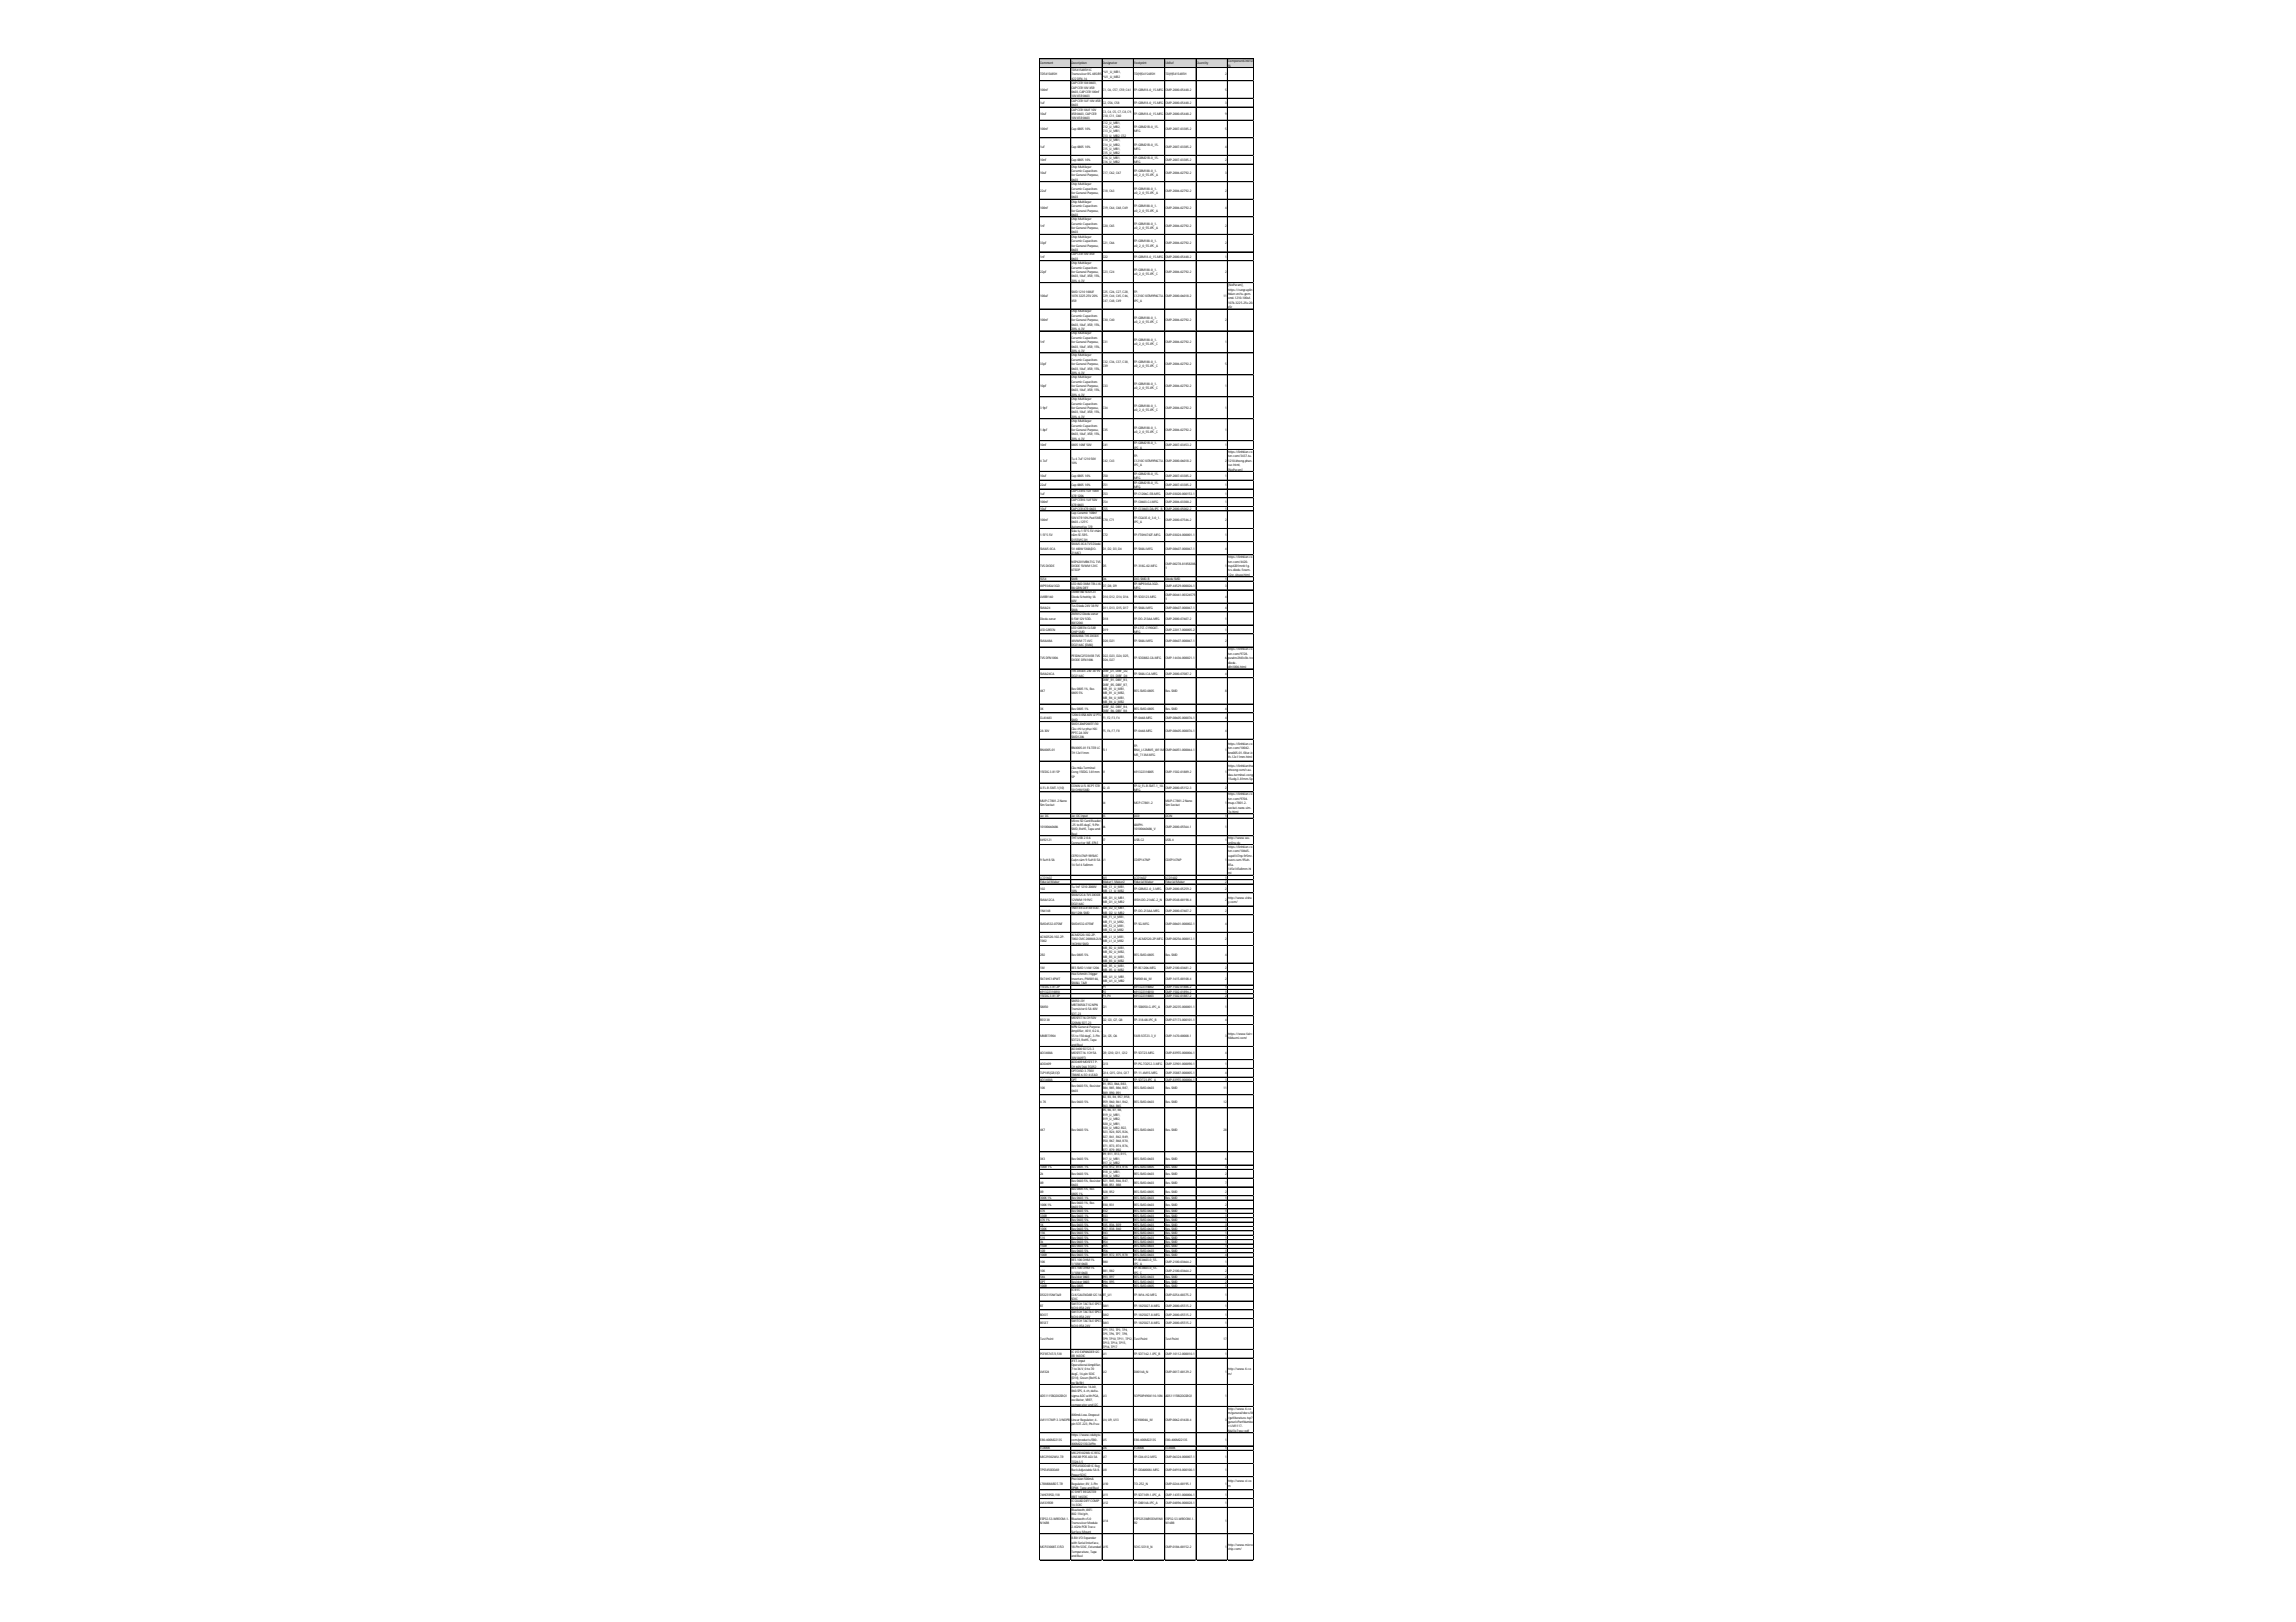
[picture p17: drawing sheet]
<svg xmlns="http://www.w3.org/2000/svg" width="297mm" height="210mm" viewBox="0 0 297 210" stroke-linecap="round" stroke-linejoin="round" font-family="sans-serif">
<defs><g id="words">
<g font-size=".4">
<text x="134.6" y="8.3">Comment</text>
<text x="134.6" y="9.8">TD541S485H</text>
<text x="134.6" y="11.7">100nF</text>
<text x="138.6" y="8.3">Description</text>
<text x="138.6" y="9.2">TD541S485H IC</text>
<text x="138.6" y="9.8">TransceiverRS-485/RS-</text>
<text x="138.6" y="10.3">422 DFN-16</text>
<text x="138.6" y="10.9">CAPCER104 0603,</text>
<text x="138.6" y="11.5">CAPCER10VX5R</text>
<text x="142.7" y="8.3">Designator</text>
<text x="142.7" y="9.5">*U1_U_MB1,</text>
<text x="142.7" y="10">*U1_U_MB2</text>
<text x="142.7" y="11.7">C1, C6, C57, C59, C61</text>
<text x="146.7" y="8.3">Footprint</text>
<text x="146.7" y="9.8">TD(H)541S485H</text>
<text x="146.7" y="11.7">FP-GRM18-0_15-MFG</text>
<text x="150.8" y="8.3">LibRef</text>
<text x="150.8" y="9.8">TD(H)541S485H</text>
<text x="150.8" y="11.7">CMP-2000-05448-2</text>
<text x="154.8" y="8.3">Quantity</text>
<text x="158.5" y="9.8">2</text>
<text x="158.5" y="11.7">5</text>
<text x="158.9" y="8.1">ComponentLink1U</text>
<text x="158.9" y="8.6">RL</text>
<text x="134.6" y="13.5">1uF</text>
<text x="134.6" y="14.9">10uF</text>
<text x="134.6" y="16.9">100nF</text>
<text x="138.6" y="12">0603, CAPCER100nF</text>
<text x="138.6" y="12.6">10VX5R0603</text>
<text x="138.6" y="13.2">CAPCER1UF10VX5R</text>
<text x="138.6" y="13.7">0603</text>
<text x="138.6" y="14.3">CAPCER10UF10V</text>
<text x="138.6" y="14.9">X5R0603, CAPCER</text>
<text x="138.6" y="15.4">10VX5R0603</text>
<text x="138.6" y="16.9">Cap0805 10%</text>
<text x="142.7" y="13.5">C2, C56, C58</text>
<text x="142.7" y="14.6">C3, C4, C5, C7, C8, C9,</text>
<text x="142.7" y="15.2">C10, C11, C60</text>
<text x="142.7" y="16">C12_U_MB1,</text>
<text x="142.7" y="16.6">C12_U_MB2,</text>
<text x="142.7" y="17.1">C13_U_MB1,</text>
<text x="142.7" y="17.7">C13_U_MB2, C52</text>
<text x="146.7" y="13.5">FP-GRM18-0_15-MFG</text>
<text x="146.7" y="14.9">FP-GRM18-0_15-MFG</text>
<text x="146.7" y="16.6">FP-GRM21B-0_15-</text>
<text x="146.7" y="17.1">MFG</text>
<text x="150.8" y="13.5">CMP-2000-05448-2</text>
<text x="150.8" y="14.9">CMP-2000-05448-2</text>
<text x="150.8" y="16.9">CMP-2007-03385-2</text>
<text x="158.5" y="13.5">3</text>
<text x="158.5" y="14.9">9</text>
<text x="158.5" y="16.9">5</text>
<text x="134.6" y="19.1">1uF</text>
<text x="134.6" y="20.8">10nF</text>
<text x="134.6" y="22.5">10uF</text>
<text x="138.6" y="19.1">Cap0805 10%</text>
<text x="138.6" y="20.8">Cap0805 10%</text>
<text x="138.6" y="21.7">ChipMultilayer</text>
<text x="138.6" y="22.3">CeramicCapacitors</text>
<text x="138.6" y="22.8">forGeneral Purpose,</text>
<text x="138.6" y="23.4">0603</text>
<text x="138.6" y="24">ChipMultilayer</text>
<text x="142.7" y="18.3">C14_U_MB1,</text>
<text x="142.7" y="18.9">C14_U_MB2,</text>
<text x="142.7" y="19.4">C15_U_MB1,</text>
<text x="142.7" y="20">C15_U_MB2</text>
<text x="142.7" y="20.6">C16_U_MB1,</text>
<text x="142.7" y="21.1">C16_U_MB2</text>
<text x="142.7" y="22.5">C17, C62, C67</text>
<text x="146.7" y="18.9">FP-GRM21B-0_15-</text>
<text x="146.7" y="19.4">MFG</text>
<text x="146.7" y="20.6">FP-GRM21B-0_15-</text>
<text x="146.7" y="21.1">MFG</text>
<text x="146.7" y="22.3">FP-GRM188-0_1-</text>
<text x="146.7" y="22.8">e0_2_0_55-IPC_A</text>
<text x="150.8" y="19.1">CMP-2007-03385-2</text>
<text x="150.8" y="20.8">CMP-2007-03385-2</text>
<text x="150.8" y="22.5">CMP-2006-02792-2</text>
<text x="158.5" y="19.1">4</text>
<text x="158.5" y="20.8">2</text>
<text x="158.5" y="22.5">3</text>
<text x="134.6" y="24.8">22uF</text>
<text x="134.6" y="27.1">100nF</text>
<text x="134.6" y="29.4">1nF</text>
<text x="138.6" y="24.5">CeramicCapacitors</text>
<text x="138.6" y="25.1">forGeneral Purpose,</text>
<text x="138.6" y="25.7">0603</text>
<text x="138.6" y="26.2">ChipMultilayer</text>
<text x="138.6" y="26.8">CeramicCapacitors</text>
<text x="138.6" y="27.4">forGeneral Purpose,</text>
<text x="138.6" y="27.9">0603</text>
<text x="138.6" y="28.5">ChipMultilayer</text>
<text x="138.6" y="29.1">CeramicCapacitors</text>
<text x="138.6" y="29.6">forGeneral Purpose,</text>
<text x="142.7" y="24.8">C18, C63</text>
<text x="142.7" y="27.1">C19, C64, C68, C69</text>
<text x="142.7" y="29.4">C20, C65</text>
<text x="146.7" y="24.5">FP-GRM188-0_1-</text>
<text x="146.7" y="25.1">e0_2_0_55-IPC_A</text>
<text x="146.7" y="26.8">FP-GRM188-0_1-</text>
<text x="146.7" y="27.4">e0_2_0_55-IPC_A</text>
<text x="146.7" y="29.1">FP-GRM188-0_1-</text>
<text x="146.7" y="29.6">e0_2_0_55-IPC_A</text>
<text x="150.8" y="24.8">CMP-2006-02792-2</text>
<text x="150.8" y="27.1">CMP-2006-02792-2</text>
<text x="150.8" y="29.4">CMP-2006-02792-2</text>
<text x="158.5" y="24.8">2</text>
<text x="158.5" y="27.1">4</text>
<text x="158.5" y="29.4">2</text>
<text x="134.6" y="31.6">33pF</text>
<text x="134.6" y="33.3">1nF</text>
<text x="134.6" y="35.3">22pF</text>
<text x="138.6" y="30.2">0603</text>
<text x="138.6" y="30.8">ChipMultilayer</text>
<text x="138.6" y="31.3">CeramicCapacitors</text>
<text x="138.6" y="31.9">forGeneral Purpose,</text>
<text x="138.6" y="32.5">0603</text>
<text x="138.6" y="33.1">CAPCER10VX5R</text>
<text x="138.6" y="33.6">0603</text>
<text x="138.6" y="34.2">ChipMultilayer</text>
<text x="138.6" y="34.8">CeramicCapacitors</text>
<text x="138.6" y="35.3">forGeneral Purpose,</text>
<text x="138.6" y="35.9">0603, 10uF, X5R, 15%,</text>
<text x="142.7" y="31.6">C21, C66</text>
<text x="142.7" y="33.3">C22</text>
<text x="142.7" y="35.3">C23, C24</text>
<text x="146.7" y="31.3">FP-GRM188-0_1-</text>
<text x="146.7" y="31.9">e0_2_0_55-IPC_A</text>
<text x="146.7" y="33.3">FP-GRM18-0_15-MFG</text>
<text x="146.7" y="35">FP-GRM188-0_1-</text>
<text x="146.7" y="35.6">e0_2_0_55-IPC_C</text>
<text x="150.8" y="31.6">CMP-2006-02792-2</text>
<text x="150.8" y="33.3">CMP-2000-05448-2</text>
<text x="150.8" y="35.3">CMP-2006-02792-2</text>
<text x="158.5" y="31.6">2</text>
<text x="158.5" y="33.3">1</text>
<text x="158.5" y="35.3">2</text>
<text x="134.6" y="38.4">100uF</text>
<text x="134.6" y="41.6">100nF</text>
<text x="138.6" y="36.5">20%, 6.3V</text>
<text x="138.6" y="37.9">SMD 1210 100UF</text>
<text x="138.6" y="38.4">107K3225 25V20%</text>
<text x="138.6" y="39">X5R</text>
<text x="138.6" y="40.4">ChipMultilayer</text>
<text x="138.6" y="41">CeramicCapacitors</text>
<text x="138.6" y="41.6">forGeneral Purpose,</text>
<text x="142.7" y="37.9">C25, C26, C27, C28,</text>
<text x="142.7" y="38.4">C29, C44, C45, C46,</text>
<text x="142.7" y="39">C47, C48, C49</text>
<text x="142.7" y="41.6">C30, C40</text>
<text x="146.7" y="37.9">FP-</text>
<text x="146.7" y="38.4">C1210C107M9PACTU-</text>
<text x="146.7" y="39">IPC_A</text>
<text x="146.7" y="41.3">FP-GRM188-0_1-</text>
<text x="146.7" y="41.9">e0_2_0_55-IPC_C</text>
<text x="150.8" y="38.4">CMP-2000-06018-2</text>
<text x="150.8" y="41.6">CMP-2006-02792-2</text>
<text x="158.3" y="38.4">11</text>
<text x="158.5" y="41.6">2</text>
<text x="158.9" y="37">[NoParam],</text>
<text x="158.9" y="37.6">https://cungcaplin</text>
<text x="158.9" y="38.2">hkien.vn/tu-gom-</text>
<text x="158.9" y="38.7">smd-1210-100uf-</text>
<text x="158.9" y="39.3">107k-3225-25v-20-</text>
<text x="158.9" y="39.9">x5r</text>
<text x="134.6" y="44.4">1nF</text>
<text x="134.6" y="47.3">33pF</text>
<text x="138.6" y="42.1">0603, 10uF, X5R, 15%,</text>
<text x="138.6" y="42.7">20%, 6.3V</text>
<text x="138.6" y="43.3">ChipMultilayer</text>
<text x="138.6" y="43.8">CeramicCapacitors</text>
<text x="138.6" y="44.4">forGeneral Purpose,</text>
<text x="138.6" y="45">0603, 10uF, X5R, 15%,</text>
<text x="138.6" y="45.6">20%, 6.3V</text>
<text x="138.6" y="46.1">ChipMultilayer</text>
<text x="138.6" y="46.7">CeramicCapacitors</text>
<text x="138.6" y="47.3">forGeneral Purpose,</text>
<text x="138.6" y="47.8">0603, 10uF, X5R, 15%,</text>
<text x="142.7" y="44.4">C31</text>
<text x="142.7" y="47">C32, C36, C37, C38,</text>
<text x="142.7" y="47.5">C39</text>
<text x="146.7" y="44.1">FP-GRM188-0_1-</text>
<text x="146.7" y="44.7">e0_2_0_55-IPC_C</text>
<text x="146.7" y="47">FP-GRM188-0_1-</text>
<text x="146.7" y="47.5">e0_2_0_55-IPC_C</text>
<text x="150.8" y="44.4">CMP-2006-02792-2</text>
<text x="150.8" y="47.3">CMP-2006-02792-2</text>
<text x="158.5" y="44.4">1</text>
<text x="158.5" y="47.3">5</text>
<text x="134.6" y="50.1">10pF</text>
<text x="134.6" y="52.9">3.9pF</text>
<text x="138.6" y="48.4">20%, 6.3V</text>
<text x="138.6" y="49">ChipMultilayer</text>
<text x="138.6" y="49.5">CeramicCapacitors</text>
<text x="138.6" y="50.1">forGeneral Purpose,</text>
<text x="138.6" y="50.7">0603, 10uF, X5R, 15%,</text>
<text x="138.6" y="51.2">20%, 6.3V</text>
<text x="138.6" y="51.8">ChipMultilayer</text>
<text x="138.6" y="52.4">CeramicCapacitors</text>
<text x="138.6" y="52.9">forGeneral Purpose,</text>
<text x="138.6" y="53.5">0603, 10uF, X5R, 15%,</text>
<text x="142.7" y="50.1">C33</text>
<text x="142.7" y="52.9">C34</text>
<text x="146.7" y="49.8">FP-GRM188-0_1-</text>
<text x="146.7" y="50.4">e0_2_0_55-IPC_C</text>
<text x="146.7" y="52.7">FP-GRM188-0_1-</text>
<text x="146.7" y="53.2">e0_2_0_55-IPC_C</text>
<text x="150.8" y="50.1">CMP-2006-02792-2</text>
<text x="150.8" y="52.9">CMP-2006-02792-2</text>
<text x="158.5" y="50.1">1</text>
<text x="158.5" y="52.9">1</text>
<text x="134.6" y="55.8">1.8pF</text>
<text x="134.6" y="57.8">10nF</text>
<text x="134.6" y="59.8">4.7uF</text>
<text x="138.6" y="54.1">20%, 6.3V</text>
<text x="138.6" y="54.6">ChipMultilayer</text>
<text x="138.6" y="55.2">CeramicCapacitors</text>
<text x="138.6" y="55.8">forGeneral Purpose,</text>
<text x="138.6" y="56.3">0603, 10uF, X5R, 15%,</text>
<text x="138.6" y="56.9">20%, 6.3V</text>
<text x="138.6" y="57.8">0805 10NF50V</text>
<text x="138.6" y="59.5">Tụ 4.7uF1210 50V</text>
<text x="142.7" y="55.8">C35</text>
<text x="142.7" y="57.8">C41</text>
<text x="142.7" y="59.8">C42, C43</text>
<text x="146.7" y="55.5">FP-GRM188-0_1-</text>
<text x="146.7" y="56.1">e0_2_0_55-IPC_C</text>
<text x="146.7" y="57.5">FP-GRM21B-0_1-</text>
<text x="146.7" y="58">IPC_A</text>
<text x="146.7" y="59.2">FP-</text>
<text x="146.7" y="59.8">C1210C107M9PACTU-</text>
<text x="150.8" y="55.8">CMP-2006-02792-2</text>
<text x="150.8" y="57.8">CMP-2007-03453-2</text>
<text x="150.8" y="59.8">CMP-2000-06018-2</text>
<text x="158.5" y="55.8">1</text>
<text x="158.5" y="57.8">1</text>
<text x="158.5" y="59.8">2</text>
<text x="158.9" y="58.6">https://linhkien.cx</text>
<text x="158.9" y="59.2">tvn.com/3437-tu-</text>
<text x="158.9" y="59.8">1210-khong-phan-</text>
<text x="134.6" y="61.7">10uF</text>
<text x="134.6" y="62.9">22uF</text>
<text x="134.6" y="64">1uF</text>
<text x="134.6" y="65.1">100nF</text>
<text x="138.6" y="60">10%</text>
<text x="138.6" y="61.7">Cap0805 10%</text>
<text x="138.6" y="62.9">Cap0805 10%</text>
<text x="138.6" y="63.7">CAPCER0.1UF100V</text>
<text x="138.6" y="64.3">X7R1206</text>
<text x="138.6" y="64.9">CAPCER0.1UF50V</text>
<text x="138.6" y="65.4">X7R0603</text>
<text x="142.7" y="61.7">C50</text>
<text x="142.7" y="62.9">C51</text>
<text x="142.7" y="64">C53</text>
<text x="142.7" y="65.1">C54</text>
<text x="146.7" y="60.3">IPC_A</text>
<text x="146.7" y="61.5">FP-GRM21B-0_15-</text>
<text x="146.7" y="62">MFG</text>
<text x="146.7" y="62.6">FP-GRM21B-0_15-</text>
<text x="146.7" y="63.2">MFG</text>
<text x="146.7" y="64">FP-C1206C-EB-MFG</text>
<text x="146.7" y="65.1">FP-C0603-CJ-MFG</text>
<text x="150.8" y="61.7">CMP-2007-03385-2</text>
<text x="150.8" y="62.9">CMP-2007-03385-2</text>
<text x="150.8" y="64">CMP-03020-000153-1</text>
<text x="150.8" y="65.1">CMP-2006-03300-2</text>
<text x="158.5" y="61.7">1</text>
<text x="158.5" y="62.9">1</text>
<text x="158.5" y="64">1</text>
<text x="158.5" y="65.1">1</text>
<text x="158.9" y="60.3">cuc.html,</text>
<text x="158.9" y="60.9">[NoParam]</text>
<text x="134.6" y="66">10uF</text>
<text x="134.6" y="67.4">100nF</text>
<text x="134.6" y="69.4">1.5F5.5V</text>
<text x="134.6" y="71.1">SMAJ5.0CA</text>
<text x="138.6" y="66">CAPCERX7R0603</text>
<text x="138.6" y="66.6">CapCeramic100nF</text>
<text x="138.6" y="67.1">50VX7R10% PadSMD</text>
<text x="138.6" y="67.7">0603 +125°C</text>
<text x="138.6" y="68.3">Automotive T/R</text>
<text x="138.6" y="68.8">Siêutụ 1.5F5.5Vchân</text>
<text x="138.6" y="69.4">nằmSE-5R5-</text>
<text x="138.6" y="70">D155VYC3H</text>
<text x="138.6" y="70.5">SMAJ5.0CATVSDiode</text>
<text x="138.6" y="71.1">5V400W SMA(DO-</text>
<text x="138.6" y="71.7">214AC)</text>
<text x="142.7" y="66">C55</text>
<text x="142.7" y="67.4">C70, C71</text>
<text x="142.7" y="69.4">C72</text>
<text x="142.7" y="71.1">D1, D2, D3, D4</text>
<text x="146.7" y="66">FP-CC0603-DA-IPC_B</text>
<text x="146.7" y="67.1">FP-CGA3E-0_3-0_1-</text>
<text x="146.7" y="67.7">IPC_A</text>
<text x="146.7" y="69.4">FP-FT0H474ZF-MFG</text>
<text x="146.7" y="71.1">FP-SMAJ-MFG</text>
<text x="150.8" y="66">CMP-2000-05002-2</text>
<text x="150.8" y="67.4">CMP-2000-07546-2</text>
<text x="150.8" y="69.4">CMP-03024-000001-1</text>
<text x="150.8" y="71.1">CMP-08607-000067-1</text>
<text x="158.5" y="66">1</text>
<text x="158.5" y="67.4">2</text>
<text x="158.5" y="69.4">1</text>
<text x="158.5" y="71.1">4</text>
<text x="134.6" y="73.4">TVSDIODE</text>
<text x="134.6" y="75.1">SS54</text>
<text x="134.6" y="75.9">WP934SA/3GD</text>
<text x="134.6" y="77.4">LMBR160</text>
<text x="138.6" y="72.8">NSP4201MR6T1G TVS</text>
<text x="138.6" y="73.4">DIODE5VWM12VC</text>
<text x="138.6" y="74">6TSOP</text>
<text x="138.6" y="75.1">SMB</text>
<text x="138.6" y="75.7">LED IND 3MMTRI-LVL</text>
<text x="138.6" y="76.2">RAGRN DIFF</text>
<text x="138.6" y="76.8">LMBR160 SOD123</text>
<text x="138.6" y="77.4">Diode Schottky 1A</text>
<text x="138.6" y="77.9">60V</text>
<text x="142.7" y="73.4">D5</text>
<text x="142.7" y="75.1">D6</text>
<text x="142.7" y="75.9">D7, D8, D9</text>
<text x="142.7" y="77.4">D10, D12, D14, D16</text>
<text x="146.7" y="73.4">FP-318G-02-MFG</text>
<text x="146.7" y="75.1">DIO-SMD-B</text>
<text x="146.7" y="75.7">FP-WP934SA-3GD-</text>
<text x="146.7" y="76.2">MFG</text>
<text x="146.7" y="77.4">FP-SOD123-MFG</text>
<text x="150.8" y="73.1">CMP-00278-81858208-</text>
<text x="150.8" y="73.7">1</text>
<text x="150.8" y="75.1">Diode SMD</text>
<text x="150.8" y="75.9">CMP-44529-000026-1</text>
<text x="150.8" y="77.1">CMP-00461-00326579-</text>
<text x="150.8" y="77.6">1</text>
<text x="158.5" y="73.4">1</text>
<text x="158.5" y="75.1">1</text>
<text x="158.5" y="75.9">3</text>
<text x="158.5" y="77.4">4</text>
<text x="158.9" y="72.2">https://linhkien.cx</text>
<text x="158.9" y="72.8">tvn.com/4420-</text>
<text x="158.9" y="73.4">nsp4201mr6t1g-</text>
<text x="158.9" y="74">tvs-diode-5vwm-</text>
<text x="158.9" y="74.5">12vc-6tsop.html</text>
<text x="134.6" y="78.8">SMAJ24</text>
<text x="134.6" y="80.2">Diode zener</text>
<text x="134.6" y="81.6">LED GREEN</text>
<text x="134.6" y="83">SMAJ48A</text>
<text x="138.6" y="78.5">Tvs Diode 24V38.9V</text>
<text x="138.6" y="79.1">SMA</text>
<text x="138.6" y="79.6">ZMM12 Diode zener</text>
<text x="138.6" y="80.2">0.5W 12VSOD-</text>
<text x="138.6" y="80.8">80(1206)</text>
<text x="138.6" y="81.3">LED GREEN CLEAR</text>
<text x="138.6" y="81.9">CHIPSMD</text>
<text x="138.6" y="82.5">SMAJ48ATVSDIODE</text>
<text x="138.6" y="83">48VWM77.4VC</text>
<text x="138.6" y="83.6">DO214AC(SMA)</text>
<text x="142.7" y="78.8">D11, D13, D15, D17</text>
<text x="142.7" y="80.2">D18</text>
<text x="142.7" y="81.6">D19</text>
<text x="142.7" y="83">D20, D21</text>
<text x="146.7" y="78.8">FP-SMAJ-MFG</text>
<text x="146.7" y="80.2">FP-DO-213AA-MFG</text>
<text x="146.7" y="81.3">FP-LTST-C190GKT-</text>
<text x="146.7" y="81.9">MFG</text>
<text x="146.7" y="83">FP-SMAJ-MFG</text>
<text x="150.8" y="78.8">CMP-08607-000067-1</text>
<text x="150.8" y="80.2">CMP-2000-07607-2</text>
<text x="150.8" y="81.6">CMP-22017-000005-2</text>
<text x="150.8" y="83">CMP-08607-000067-1</text>
<text x="158.5" y="78.8">4</text>
<text x="158.5" y="80.2">1</text>
<text x="158.5" y="81.6">1</text>
<text x="158.5" y="83">2</text>
<text x="134.6" y="85.3">TVSDFN1006</text>
<text x="134.6" y="87.3">SMAJ24CA</text>
<text x="134.6" y="89.6">4K7</text>
<text x="138.6" y="85">PESDNC2FD3V3BTVS</text>
<text x="138.6" y="85.6">DIODEDFN1006</text>
<text x="138.6" y="87">TVSDIODE24V38.9V</text>
<text x="138.6" y="87.6">DO214AC</text>
<text x="138.6" y="89.3">Res 0805 1%, Res</text>
<text x="138.6" y="89.9">0805 5%</text>
<text x="142.7" y="85">D22, D23, D24, D25,</text>
<text x="142.7" y="85.6">D26, D27</text>
<text x="142.7" y="87">DIBF_D1, DIBF_D2,</text>
<text x="142.7" y="87.6">DIBF_D3, DIBF_D4</text>
<text x="142.7" y="88.2">DIBF_R1, DIBF_R3,</text>
<text x="142.7" y="88.7">DIBF_R5, DIBF_R7,</text>
<text x="142.7" y="89.3">MB_R1_U_MB1,</text>
<text x="142.7" y="89.9">MB_R1_U_MB2,</text>
<text x="146.7" y="85.3">FP-SOD882-CA-MFG</text>
<text x="146.7" y="87.3">FP-SMAJ-CA-MFG</text>
<text x="146.7" y="89.6">RES-SMD-0805</text>
<text x="150.8" y="85.3">CMP-14436-000021-1</text>
<text x="150.8" y="87.3">CMP-2000-07087-2</text>
<text x="150.8" y="89.6">Res-SMD</text>
<text x="158.5" y="85.3">6</text>
<text x="158.5" y="87.3">4</text>
<text x="158.5" y="89.6">8</text>
<text x="158.9" y="84.2">https://linhkien.cx</text>
<text x="158.9" y="84.7">tvn.com/9728-</text>
<text x="158.9" y="85.3">pesdnc2fd3v3b-tvs-</text>
<text x="158.9" y="85.9">diode-</text>
<text x="158.9" y="86.5">dfn1006.html</text>
<text x="134.6" y="91.8">3K</text>
<text x="134.6" y="93">CLA1683</text>
<text x="134.6" y="94.7">2A30V</text>
<text x="138.6" y="91.8">Res 0805 1%</text>
<text x="138.6" y="92.7">1206 0.05A60VJZPTC</text>
<text x="138.6" y="93.3">SMD</text>
<text x="138.6" y="93.8">SMD1206P200TF/30</text>
<text x="138.6" y="94.4">Cầuchìtự phụchồi</text>
<text x="138.6" y="95">PPTC2A30V</text>
<text x="138.6" y="95.5">SMD1206</text>
<text x="142.7" y="90.4">MB_R4_U_MB1,</text>
<text x="142.7" y="91">MB_R4_U_MB2</text>
<text x="142.7" y="91.6">DIBF_R2, DIBF_R4,</text>
<text x="142.7" y="92.1">DIBF_R6, DIBF_R8</text>
<text x="142.7" y="93">F1, F2, F3, F4</text>
<text x="142.7" y="94.7">F5, F6, F7, F8</text>
<text x="146.7" y="91.8">RES-SMD-0805</text>
<text x="146.7" y="93">FP-0468-MFG</text>
<text x="146.7" y="94.7">FP-0468-MFG</text>
<text x="150.8" y="91.8">Res-SMD</text>
<text x="150.8" y="93">CMP-08605-000076-1</text>
<text x="150.8" y="94.7">CMP-08605-000076-1</text>
<text x="158.5" y="91.8">4</text>
<text x="158.5" y="93">4</text>
<text x="158.5" y="94.7">4</text>
<text x="134.6" y="97.2">BNX005-01</text>
<text x="134.6" y="100.1">15EDG 3.81 5P</text>
<text x="138.6" y="97">BNX005-01 FILTERLC</text>
<text x="138.6" y="97.5">TH12x11mm</text>
<text x="138.6" y="99.5">CầuĐấuTerminal</text>
<text x="138.6" y="100.1">Cong15EDG 3.81mm</text>
<text x="138.6" y="100.7">5P</text>
<text x="138.6" y="101.8">CONN U.FLRCPTSTR</text>
<text x="142.7" y="97.2">FL1</text>
<text x="142.7" y="100.1">J1</text>
<text x="146.7" y="96.7">FP-</text>
<text x="146.7" y="97.2">BNX_L12MM5_W11M</text>
<text x="146.7" y="97.8">M5_T13M-MFG</text>
<text x="146.7" y="100.1">691322310005</text>
<text x="146.7" y="101.8">FP-U_FL-R-SMT-1_10-</text>
<text x="150.8" y="97.2">CMP-06051-000064-1</text>
<text x="150.8" y="100.1">CMP-1502-01889-2</text>
<text x="158.5" y="97.2">1</text>
<text x="158.5" y="100.1">1</text>
<text x="158.9" y="96.4">https://linhkien.cx</text>
<text x="158.9" y="97">tvn.com/10042-</text>
<text x="158.9" y="97.5">bnx005-01-filter-lc-</text>
<text x="158.9" y="98.1">th-12x11mm.html</text>
<text x="158.9" y="99.2">https://linhkientha</text>
<text x="158.9" y="99.8">nhcong.com/cau-</text>
<text x="158.9" y="100.4">dau-terminal-cong-</text>
<text x="158.9" y="100.9">15edg-3-81mm-5p</text>
<text x="134.6" y="102.1">U.FL-R-SMT-1(10)</text>
<text x="134.6" y="103.8">MUP-C7801-2 Nano</text>
<text x="134.6" y="104.3">SimSocket</text>
<text x="134.6" y="105.8">JacDC</text>
<text x="134.6" y="107.2">10100660686</text>
<text x="138.6" y="102.4">50 OHMSMD</text>
<text x="138.6" y="105.8">JacDCinput</text>
<text x="138.6" y="106.3">MicroSD Card Reader,</text>
<text x="138.6" y="106.9">-25 to85 degC, 9-Pin</text>
<text x="138.6" y="107.5">SMD, RoHS, Tape and</text>
<text x="142.7" y="102.1">J2, J3</text>
<text x="142.7" y="104.1">J4</text>
<text x="142.7" y="105.8">J5</text>
<text x="142.7" y="107.2">J6</text>
<text x="146.7" y="102.4">MFG</text>
<text x="146.7" y="104.1">MCP-C7801-2</text>
<text x="146.7" y="105.8">DC0</text>
<text x="146.7" y="106.9">AMPH-</text>
<text x="146.7" y="107.5">10100660686_V</text>
<text x="150.8" y="102.1">CMP-2000-05152-3</text>
<text x="150.8" y="103.8">MUP-C7801-2 Nano</text>
<text x="150.8" y="104.3">SimSocket</text>
<text x="150.8" y="105.8">DCIN</text>
<text x="150.8" y="107.2">CMP-2000-05564-1</text>
<text x="158.5" y="102.1">2</text>
<text x="158.5" y="104.1">1</text>
<text x="158.5" y="105.8">1</text>
<text x="158.5" y="107.2">1</text>
<text x="158.9" y="102.9">https://linhkien.cx</text>
<text x="158.9" y="103.5">tvn.com/9704-</text>
<text x="158.9" y="104.1">mup-c7801-2-</text>
<text x="158.9" y="104.6">socket-nano-sim-</text>
<text x="158.9" y="105.2">7p.html</text>
<text x="134.6" y="108.9">8492121</text>
<text x="134.6" y="111.4">9.5uH8.5A</text>
<text x="134.6" y="113.7">LCD1602</text>
<text x="138.6" y="108">Reel</text>
<text x="138.6" y="108.6">THTUSB2.0 A</text>
<text x="138.6" y="109.2">ConnectorWE-EPLE</text>
<text x="138.6" y="110.9">CEPD147NP-9R5MC</text>
<text x="138.6" y="111.4">Cuộncảm9.5uH8.5A</text>
<text x="138.6" y="112">14.5x14.5x8mm</text>
<text x="142.7" y="108.9">J7</text>
<text x="142.7" y="111.4">L1</text>
<text x="142.7" y="113.7">M1</text>
<text x="146.7" y="108.9">USB-C2</text>
<text x="146.7" y="111.4">CDEP147NP</text>
<text x="146.7" y="113.7">LCD1602'</text>
<text x="150.8" y="108.9">USB-4</text>
<text x="150.8" y="111.4">CDEP147NP</text>
<text x="150.8" y="113.7">LCD1602</text>
<text x="158.5" y="108.9">1</text>
<text x="158.5" y="111.4">1</text>
<text x="158.5" y="113.7">1</text>
<text x="158.9" y="108.6">http://www.we-</text>
<text x="158.9" y="109.2">online.de</text>
<text x="158.9" y="109.7">https://linhkien.cx</text>
<text x="158.9" y="110.3">tvn.com/10665-</text>
<text x="158.9" y="110.9">cepd147np-9r5mc-</text>
<text x="158.9" y="111.4">cuon-cam-95uh-</text>
<text x="158.9" y="112">85a-</text>
<text x="158.9" y="112.6">145x145x8mm.ht</text>
<text x="158.9" y="113.2">ml</text>
<text x="134.6" y="114.3">Fiducial Maker</text>
<text x="134.6" y="115.1">102</text>
<text x="134.6" y="116.6">SMAJ12CA</text>
<text x="134.6" y="118">1N4148</text>
<text x="134.6" y="119.7">SMD4532-075NF</text>
<text x="138.6" y="114.9">Tụ 1nF1210 2000V</text>
<text x="138.6" y="115.4">10%</text>
<text x="138.6" y="116">SMAJ12CATVSDIODE</text>
<text x="138.6" y="116.6">12VWM19.9VC</text>
<text x="138.6" y="117.1">DO214AC</text>
<text x="138.6" y="117.7">1N4148 LL4148 SOD-</text>
<text x="138.6" y="118.3">80/1206 SMD</text>
<text x="138.6" y="119.7">SMD4532-075NF</text>
<text x="142.7" y="114.3">Maker1, Maker2</text>
<text x="142.7" y="114.9">MB_C1_U_MB1,</text>
<text x="142.7" y="115.4">MB_C1_U_MB2</text>
<text x="142.7" y="116.3">MB_D1_U_MB1,</text>
<text x="142.7" y="116.8">MB_D1_U_MB2</text>
<text x="142.7" y="117.7">MB_D2_U_MB1,</text>
<text x="142.7" y="118.3">MB_D2_U_MB2</text>
<text x="142.7" y="118.8">MB_F1_U_MB1,</text>
<text x="142.7" y="119.4">MB_F1_U_MB2,</text>
<text x="142.7" y="120">MB_F2_U_MB1,</text>
<text x="146.7" y="114.3">Fiducial Maker</text>
<text x="146.7" y="115.1">FP-GRM32-0_3-MFG</text>
<text x="146.7" y="116.6">VISH-DO-214AC-2_N</text>
<text x="146.7" y="118">FP-DO-213AA-MFG</text>
<text x="146.7" y="119.7">FP-SG-MFG</text>
<text x="150.8" y="114.3">Fiducial Maker</text>
<text x="150.8" y="115.1">CMP-2000-05259-2</text>
<text x="150.8" y="116.6">CMP-0548-00198-4</text>
<text x="150.8" y="118">CMP-2000-07607-2</text>
<text x="150.8" y="119.7">CMP-08601-000002-1</text>
<text x="158.5" y="114.3">2</text>
<text x="158.5" y="115.1">2</text>
<text x="158.5" y="116.6">2</text>
<text x="158.5" y="118">2</text>
<text x="158.5" y="119.7">4</text>
<text x="158.9" y="116.3">http://www.visha</text>
<text x="158.9" y="116.8">y.com/</text>
<text x="134.6" y="121.4">ACM2520-102-2P-</text>
<text x="134.6" y="122">T002</text>
<text x="134.6" y="123.7">2R2</text>
<text x="134.6" y="125.4">1M</text>
<text x="138.6" y="121.1">ACM2520-102-2P-</text>
<text x="138.6" y="121.7">T002 CMC200MA2LN</text>
<text x="138.6" y="122.2">1KOHMSMD</text>
<text x="138.6" y="123.7">Res 0805 5%</text>
<text x="138.6" y="125.4">RESSMD 1/4W 1206</text>
<text x="142.7" y="120.5">MB_F2_U_MB2</text>
<text x="142.7" y="121.4">MB_L1_U_MB1,</text>
<text x="142.7" y="122">MB_L1_U_MB2</text>
<text x="142.7" y="122.8">MB_R2_U_MB1,</text>
<text x="142.7" y="123.4">MB_R2_U_MB2,</text>
<text x="142.7" y="123.9">MB_R3_U_MB1,</text>
<text x="142.7" y="124.5">MB_R3_U_MB2</text>
<text x="142.7" y="125.1">MB_R5_U_MB1,</text>
<text x="142.7" y="125.6">MB_R5_U_MB2</text>
<text x="146.7" y="121.7">FP-ACM2520-2P-MFG</text>
<text x="146.7" y="123.7">RES-SMD-0805</text>
<text x="146.7" y="125.4">FP-RC1206-MFG</text>
<text x="150.8" y="121.7">CMP-08256-000012-1</text>
<text x="150.8" y="123.7">Res-SMD</text>
<text x="150.8" y="125.4">CMP-2100-03681-2</text>
<text x="158.5" y="121.7">2</text>
<text x="158.5" y="123.7">4</text>
<text x="158.5" y="125.4">2</text>
<text x="134.6" y="126.8">SN74HC14PWT</text>
<text x="134.6" y="127.9">15EDG 3.81 2P</text>
<text x="134.6" y="128.5">691322310010</text>
<text x="134.6" y="129.1">15EDG 3.81 3P</text>
<text x="134.6" y="130.5">S8050</text>
<text x="138.6" y="126.2">HexSchmitt-Trigger</text>
<text x="138.6" y="126.8">Inverters, PW0014A,</text>
<text x="138.6" y="127.4">SMALLT&amp;R</text>
<text x="138.6" y="129.6">S8050 J3Y</text>
<text x="138.6" y="130.2">MBT8050LT1G NPN</text>
<text x="138.6" y="130.8">Transistor0.5A40V</text>
<text x="138.6" y="131.3">SOT-23</text>
<text x="138.6" y="131.9">MOSFETN-CH50V</text>
<text x="142.7" y="126.5">MB_U1_U_MB1,</text>
<text x="142.7" y="127.1">MB_U1_U_MB2</text>
<text x="142.7" y="127.9">P1</text>
<text x="142.7" y="128.5">P2</text>
<text x="142.7" y="129.1">P3, P4</text>
<text x="142.7" y="130.5">Q1</text>
<text x="146.7" y="126.8">PW0014A_M</text>
<text x="146.7" y="127.9">691322310002</text>
<text x="146.7" y="128.5">691322310010</text>
<text x="146.7" y="129.1">691322310003</text>
<text x="146.7" y="130.5">FP-SS8050-G-IPC_A</text>
<text x="150.8" y="126.8">CMP-1615-00108-4</text>
<text x="150.8" y="127.9">CMP-1502-01886-2</text>
<text x="150.8" y="128.5">CMP-1502-01894-2</text>
<text x="150.8" y="129.1">CMP-1502-01887-2</text>
<text x="150.8" y="130.5">CMP-20235-000001-1</text>
<text x="158.5" y="126.8">2</text>
<text x="158.5" y="127.9">1</text>
<text x="158.5" y="128.5">1</text>
<text x="158.5" y="129.1">2</text>
<text x="158.5" y="130.5">1</text>
<text x="134.6" y="132.2">BSS138</text>
<text x="134.6" y="134.2">MMBT3904</text>
<text x="134.6" y="136.4">AO3400A</text>
<text x="134.6" y="137.9">AOD409</text>
<text x="138.6" y="132.5">220MASOT-23</text>
<text x="138.6" y="133">NPN General Purpose</text>
<text x="138.6" y="133.6">Amplifier, 40 V, 0.2 A, -</text>
<text x="138.6" y="134.2">55 to150 degC, 3-Pin</text>
<text x="138.6" y="134.7">SOT23, RoHS, Tape</text>
<text x="138.6" y="135.3">and Reel</text>
<text x="138.6" y="135.9">AO3400 SOT23-3</text>
<text x="138.6" y="136.4">MOSFETN-1CH5A</text>
<text x="138.6" y="137">30V(A09T)</text>
<text x="138.6" y="137.6">AOD409 MOSFETP-</text>
<text x="142.7" y="132.2">Q2, Q3, Q7, Q8</text>
<text x="142.7" y="134.2">Q4, Q5, Q6</text>
<text x="142.7" y="136.4">Q9, Q10, Q11, Q12</text>
<text x="142.7" y="137.9">Q13</text>
<text x="146.7" y="132.2">FP-318-08-IPC_B</text>
<text x="146.7" y="134.2">FAIR-SOT23-3_V</text>
<text x="146.7" y="136.4">FP-SOT23-MFG</text>
<text x="146.7" y="137.9">FP-PG-TO252-3-MFG</text>
<text x="150.8" y="132.2">CMP-07173-000101-1</text>
<text x="150.8" y="134.2">CMP-1670-00008-1</text>
<text x="150.8" y="136.4">CMP-83955-000006-1</text>
<text x="150.8" y="137.9">CMP-32901-000090-1</text>
<text x="158.5" y="132.2">4</text>
<text x="158.5" y="134.2">3</text>
<text x="158.5" y="136.4">4</text>
<text x="158.5" y="137.9">1</text>
<text x="158.9" y="133.9">https://www.fairc</text>
<text x="158.9" y="134.5">hildsemi.com/</text>
<text x="134.6" y="139">TLP185(GR,E(O</text>
<text x="134.6" y="139.9">AO3400A</text>
<text x="134.6" y="141">10K</text>
<text x="134.6" y="142.7">4.7K</text>
<text x="138.6" y="138.1">CH60V26ATO252</text>
<text x="138.6" y="138.7">OPTOISO 3.75KV</text>
<text x="138.6" y="139.3">TRANS6-SO 4 LEAD</text>
<text x="138.6" y="139.9">OPT</text>
<text x="138.6" y="140.7">Res 0603 5%, Resistor</text>
<text x="138.6" y="141.3">0603</text>
<text x="138.6" y="142.7">Res 0603 5%</text>
<text x="142.7" y="139">Q14, Q15, Q16, Q17</text>
<text x="142.7" y="139.9">Q18</text>
<text x="142.7" y="140.4">R1, R53, R66, R83,</text>
<text x="142.7" y="141">R84, R85, R86, R87,</text>
<text x="142.7" y="141.6">R89, R90, R91</text>
<text x="142.7" y="142.1">R2, R3, R4, R57, R58,</text>
<text x="142.7" y="142.7">R59, R60, R61, R62,</text>
<text x="142.7" y="143.3">R63, R64, R65</text>
<text x="142.7" y="143.8">R5, R6, R7, R8,</text>
<text x="146.7" y="139">FP-11-4M1S-MFG</text>
<text x="146.7" y="139.9">FP-SOT23-IPC_A</text>
<text x="146.7" y="141">RES-SMD-0603</text>
<text x="146.7" y="142.7">RES-SMD-0603</text>
<text x="150.8" y="139">CMP-35887-000005-1</text>
<text x="150.8" y="139.9">CMP-83955-000006-1</text>
<text x="150.8" y="141">Res-SMD</text>
<text x="150.8" y="142.7">Res-SMD</text>
<text x="158.3" y="141">11</text>
<text x="158.3" y="142.7">12</text>
<text x="158.5" y="139">4</text>
<text x="158.5" y="139.9">1</text>
<text x="134.6" y="146.4">4K7</text>
<text x="138.6" y="146.4">Res 0603 5%</text>
<text x="142.7" y="144.4">R19_U_MB1,</text>
<text x="142.7" y="145">R19_U_MB2,</text>
<text x="142.7" y="145.5">R20_U_MB1,</text>
<text x="142.7" y="146.1">R20_U_MB2, R22,</text>
<text x="142.7" y="146.7">R23, R24, R25, R26,</text>
<text x="142.7" y="147.2">R27, R41, R42, R49,</text>
<text x="142.7" y="147.8">R50, R67, R68, R70,</text>
<text x="142.7" y="148.4">R71, R73, R74, R76,</text>
<text x="142.7" y="148.9">R77, R79, R92</text>
<text x="142.7" y="149.5">R9, R11, R13, R15,</text>
<text x="146.7" y="146.4">RES-SMD-0603</text>
<text x="150.8" y="146.4">Res-SMD</text>
<text x="158.3" y="146.4">28</text>
<text x="134.6" y="150.1">3K3</text>
<text x="134.6" y="151.2">100R1%</text>
<text x="134.6" y="152.1">2k</text>
<text x="134.6" y="153.2">0R</text>
<text x="134.6" y="154.3">0R</text>
<text x="134.6" y="155.2">300K1%</text>
<text x="138.6" y="150.1">Res 0603 5%</text>
<text x="138.6" y="151.2">Res 0805 1%</text>
<text x="138.6" y="152.1">Res 0603 5%</text>
<text x="138.6" y="152.9">Res 0603 5%, Resistor</text>
<text x="138.6" y="153.5">0603</text>
<text x="138.6" y="154.1">Res 0805 5%, Res</text>
<text x="138.6" y="154.6">0805 1%</text>
<text x="138.6" y="155.2">Res 0603 1%</text>
<text x="138.6" y="155.8">Res 0603 1%, Res</text>
<text x="142.7" y="150.1">R17_U_MB1,</text>
<text x="142.7" y="150.6">R17_U_MB2</text>
<text x="142.7" y="151.2">R10, R12, R14, R16</text>
<text x="142.7" y="151.8">R18_U_MB1,</text>
<text x="142.7" y="152.3">R18_U_MB2</text>
<text x="142.7" y="152.9">R21, R45, R46, R47,</text>
<text x="142.7" y="153.5">R48, R51, R88</text>
<text x="142.7" y="154.3">R28, R52</text>
<text x="142.7" y="155.2">R29</text>
<text x="146.7" y="150.1">RES-SMD-0603</text>
<text x="146.7" y="151.2">RES-SMD-0805</text>
<text x="146.7" y="152.1">RES-SMD-0603</text>
<text x="146.7" y="153.2">RES-SMD-0603</text>
<text x="146.7" y="154.3">RES-SMD-0805</text>
<text x="146.7" y="155.2">RES-SMD-0603</text>
<text x="150.8" y="150.1">Res-SMD</text>
<text x="150.8" y="151.2">Res-SMD</text>
<text x="150.8" y="152.1">Res-SMD</text>
<text x="150.8" y="153.2">Res-SMD</text>
<text x="150.8" y="154.3">Res-SMD</text>
<text x="150.8" y="155.2">Res-SMD</text>
<text x="158.5" y="150.1">6</text>
<text x="158.5" y="151.2">4</text>
<text x="158.5" y="152.1">2</text>
<text x="158.5" y="153.2">7</text>
<text x="158.5" y="154.3">2</text>
<text x="158.5" y="155.2">1</text>
<text x="134.6" y="156">100K1%</text>
<text x="134.6" y="156.9">47K</text>
<text x="134.6" y="157.5">330R</text>
<text x="134.6" y="158">47K1%</text>
<text x="134.6" y="158.6">1K</text>
<text x="134.6" y="159.2">100K</text>
<text x="134.6" y="159.7">15K</text>
<text x="134.6" y="160.3">51K</text>
<text x="134.6" y="160.9">3k</text>
<text x="134.6" y="161.4">150R</text>
<text x="138.6" y="156.3">0603 5%</text>
<text x="138.6" y="156.9">Res 0603 5%</text>
<text x="138.6" y="157.5">Res 0603 1%</text>
<text x="138.6" y="158">Res 0603 5%</text>
<text x="138.6" y="158.6">Res 0603 5%</text>
<text x="138.6" y="159.2">Res 0603 5%</text>
<text x="138.6" y="159.7">Res 0603 5%</text>
<text x="138.6" y="160.3">Res 0603 5%</text>
<text x="138.6" y="160.9">Res 0603 5%</text>
<text x="138.6" y="161.4">Res 0603 5%</text>
<text x="142.7" y="156">R30, R31</text>
<text x="142.7" y="156.9">R32</text>
<text x="142.7" y="157.5">R33</text>
<text x="142.7" y="158">R34</text>
<text x="142.7" y="158.6">R35, R36, R39</text>
<text x="142.7" y="159.2">R37, R38, R40</text>
<text x="142.7" y="159.7">R43</text>
<text x="142.7" y="160.3">R44</text>
<text x="142.7" y="160.9">R54</text>
<text x="142.7" y="161.4">R55</text>
<text x="146.7" y="156">RES-SMD-0603</text>
<text x="146.7" y="156.9">RES-SMD-0603</text>
<text x="146.7" y="157.5">RES-SMD-0603</text>
<text x="146.7" y="158">RES-SMD-0603</text>
<text x="146.7" y="158.6">RES-SMD-0603</text>
<text x="146.7" y="159.2">RES-SMD-0603</text>
<text x="146.7" y="159.7">RES-SMD-0603</text>
<text x="146.7" y="160.3">RES-SMD-0603</text>
<text x="146.7" y="160.9">RES-SMD-0603</text>
<text x="146.7" y="161.4">RES-SMD-0603</text>
<text x="150.8" y="156">Res-SMD</text>
<text x="150.8" y="156.9">Res-SMD</text>
<text x="150.8" y="157.5">Res-SMD</text>
<text x="150.8" y="158">Res-SMD</text>
<text x="150.8" y="158.6">Res-SMD</text>
<text x="150.8" y="159.2">Res-SMD</text>
<text x="150.8" y="159.7">Res-SMD</text>
<text x="150.8" y="160.3">Res-SMD</text>
<text x="150.8" y="160.9">Res-SMD</text>
<text x="150.8" y="161.4">Res-SMD</text>
<text x="158.5" y="156">2</text>
<text x="158.5" y="156.9">1</text>
<text x="158.5" y="157.5">1</text>
<text x="158.5" y="158">1</text>
<text x="158.5" y="158.6">3</text>
<text x="158.5" y="159.2">3</text>
<text x="158.5" y="159.7">1</text>
<text x="158.5" y="160.3">1</text>
<text x="158.5" y="160.9">1</text>
<text x="158.5" y="161.4">1</text>
<text x="134.6" y="162">10R</text>
<text x="134.6" y="162.6">100R</text>
<text x="134.6" y="163.4">10K</text>
<text x="134.6" y="164.6">10K</text>
<text x="134.6" y="165.4">5K6</text>
<text x="134.6" y="166">OPT</text>
<text x="134.6" y="166.6">100R</text>
<text x="134.6" y="167.7">DS3231SN#T&amp;R</text>
<text x="138.6" y="162">Res 0603 5%</text>
<text x="138.6" y="162.6">Res 0603 5%</text>
<text x="138.6" y="163.1">RES10KOHM1%</text>
<text x="138.6" y="163.7">1/10W 0603</text>
<text x="138.6" y="164.3">RES10KOHM1%</text>
<text x="138.6" y="164.8">1/10W 0603</text>
<text x="138.6" y="165.4">Resistor0603</text>
<text x="138.6" y="166">Resistor0603</text>
<text x="138.6" y="166.6">Res 0805</text>
<text x="138.6" y="167.1">ICRTC</text>
<text x="138.6" y="167.7">CLK/CALENDARI2C16-</text>
<text x="142.7" y="162">R56</text>
<text x="142.7" y="162.6">R69, R72, R75, R78</text>
<text x="142.7" y="163.4">R80</text>
<text x="142.7" y="164.6">R81, R82</text>
<text x="142.7" y="165.4">R93, R97</text>
<text x="142.7" y="166">R94, R95</text>
<text x="142.7" y="166.6">R96</text>
<text x="142.7" y="167.7">RT_U1</text>
<text x="146.7" y="162">RES-SMD-0603</text>
<text x="146.7" y="162.6">RES-SMD-0603</text>
<text x="146.7" y="163.1">FP-RC0603-0_55-</text>
<text x="146.7" y="163.7">IPC_A</text>
<text x="146.7" y="164.3">FP-RC0603-0_55-</text>
<text x="146.7" y="164.8">IPC_C</text>
<text x="146.7" y="165.4">RES-SMD-0603</text>
<text x="146.7" y="166">RES-SMD-0603</text>
<text x="146.7" y="166.6">RES-SMD-0805</text>
<text x="146.7" y="167.7">FP-W16-H2-MFG</text>
<text x="150.8" y="162">Res-SMD</text>
<text x="150.8" y="162.6">Res-SMD</text>
<text x="150.8" y="163.4">CMP-2100-03664-2</text>
<text x="150.8" y="164.6">CMP-2100-03664-2</text>
<text x="150.8" y="165.4">Res-SMD</text>
<text x="150.8" y="166">Res-SMD</text>
<text x="150.8" y="166.6">Res-SMD</text>
<text x="150.8" y="167.7">CMP-0254-00375-2</text>
<text x="158.5" y="162">1</text>
<text x="158.5" y="162.6">4</text>
<text x="158.5" y="163.4">1</text>
<text x="158.5" y="164.6">2</text>
<text x="158.5" y="165.4">2</text>
<text x="158.5" y="166">2</text>
<text x="158.5" y="166.6">1</text>
<text x="158.5" y="167.7">1</text>
<text x="134.6" y="169.1">BT</text>
<text x="134.6" y="170.2">BOOT</text>
<text x="134.6" y="171.4">RESET</text>
<text x="134.6" y="173.4">Test Point</text>
<text x="138.6" y="168.3">SOIC</text>
<text x="138.6" y="168.8">SWITCHTACTILESPST-</text>
<text x="138.6" y="169.4">NO 0.05A24V</text>
<text x="138.6" y="170">SWITCHTACTILESPST-</text>
<text x="138.6" y="170.5">NO 0.05A24V</text>
<text x="138.6" y="171.1">SWITCHTACTILESPST-</text>
<text x="138.6" y="171.7">NO 0.05A24V</text>
<text x="142.7" y="169.1">SW1</text>
<text x="142.7" y="170.2">SW2</text>
<text x="142.7" y="171.4">SW3</text>
<text x="142.7" y="172.2">TP1, TP2, TP3, TP4,</text>
<text x="142.7" y="172.8">TP5, TP6, TP7, TP8,</text>
<text x="142.7" y="173.4">TP9, TP10, TP11, TP12,</text>
<text x="142.7" y="173.9">TP13, TP14, TP15,</text>
<text x="146.7" y="169.1">FP-1825027-8-MFG</text>
<text x="146.7" y="170.2">FP-1825027-8-MFG</text>
<text x="146.7" y="171.4">FP-1825027-8-MFG</text>
<text x="146.7" y="173.4">Test Point</text>
<text x="150.8" y="169.1">CMP-2000-05515-2</text>
<text x="150.8" y="170.2">CMP-2000-05515-2</text>
<text x="150.8" y="171.4">CMP-2000-05515-2</text>
<text x="150.8" y="173.4">Test Point</text>
<text x="158.3" y="173.4">17</text>
<text x="158.5" y="169.1">1</text>
<text x="158.5" y="170.2">1</text>
<text x="158.5" y="171.4">1</text>
<text x="134.6" y="175.4">PCF8574T/3,518</text>
<text x="134.6" y="177.6">LM324</text>
<text x="138.6" y="175.1">ICI/O EXPANDERI2C</text>
<text x="138.6" y="175.6">8B16SOIC</text>
<text x="138.6" y="176.2">JFET-Input</text>
<text x="138.6" y="176.8">Operational Amplifier,</text>
<text x="138.6" y="177.3">7 to36 V, 0 to70</text>
<text x="138.6" y="177.9">degC, 14-pinSOIC</text>
<text x="138.6" y="178.5">(D14), Green(RoHS&amp;</text>
<text x="138.6" y="179">noSb/Br)</text>
<text x="138.6" y="179.6">Automotive 16-bit,</text>
<text x="142.7" y="174.5">TP16, TP17</text>
<text x="142.7" y="175.4">U1</text>
<text x="142.7" y="177.6">U2</text>
<text x="146.7" y="175.4">FP-SOT162-1-IPC_B</text>
<text x="146.7" y="177.6">D0014A_N</text>
<text x="150.8" y="175.4">CMP-10112-000010-1</text>
<text x="150.8" y="177.6">CMP-0017-00129-2</text>
<text x="158.5" y="175.4">1</text>
<text x="158.5" y="177.6">1</text>
<text x="158.9" y="177.3">http://www.ti.co</text>
<text x="158.9" y="177.9">m/</text>
<text x="134.6" y="180.8">ADS1115BQDGSRQ1</text>
<text x="134.6" y="183.9">LM1117MP-3.3/NOPB</text>
<text x="138.6" y="180.2">860-SPS, 4-ch, delta-</text>
<text x="138.6" y="180.8">sigma ADCwithPGA,</text>
<text x="138.6" y="181.3">oscillator, VREF,</text>
<text x="138.6" y="181.9">comparatorand I2C</text>
<text x="138.6" y="183.3">800mALow-Dropout</text>
<text x="138.6" y="183.9">LinearRegulator, 4-</text>
<text x="138.6" y="184.4">pinSOT-223, Pb-Free</text>
<text x="138.6" y="185.9">https://www.cdebyte.</text>
<text x="142.7" y="180.8">U3</text>
<text x="142.7" y="183.9">U4, U9, U13</text>
<text x="146.7" y="180.8">SOP50P490X110-10N</text>
<text x="146.7" y="183.9">DCY0004A_M</text>
<text x="150.8" y="180.8">ADS1115BQDGSRQ1</text>
<text x="150.8" y="183.9">CMP-0062-01638-4</text>
<text x="158.5" y="180.8">1</text>
<text x="158.5" y="183.9">3</text>
<text x="158.9" y="182.5">http://www.ti.co</text>
<text x="158.9" y="183">m/general/docs/lit</text>
<text x="158.9" y="183.6">/getliterature.tsp?</text>
<text x="158.9" y="184.2">genericPartNumbe</text>
<text x="158.9" y="184.7">r=LM1117-</text>
<text x="158.9" y="185.3">N&amp;fileType=pdf</text>
<text x="134.6" y="186.4">E80-400M2213S</text>
<text x="134.6" y="187.6">EC800K</text>
<text x="134.6" y="188.7">MIC29302WU-TR</text>
<text x="134.6" y="190.4">TPS5450DDAR</text>
<text x="138.6" y="186.4">com/products/E80-</text>
<text x="138.6" y="187">400M2213S/2#Pin</text>
<text x="138.6" y="188.1">MIC29302WU ICREG</text>
<text x="138.6" y="188.7">LINEARPOSADJ3A</text>
<text x="138.6" y="189.3">TO263-5</text>
<text x="138.6" y="189.8">TPS5450DDARICReg</text>
<text x="138.6" y="190.4">BuckAdjustable 5A8-</text>
<text x="138.6" y="191">PowerSOIC</text>
<text x="138.6" y="191.5">Precision500mA</text>
<text x="142.7" y="186.4">U5</text>
<text x="142.7" y="187.6">U6</text>
<text x="142.7" y="188.7">U7</text>
<text x="142.7" y="190.4">U8</text>
<text x="146.7" y="186.4">E80-400M2213S</text>
<text x="146.7" y="187.6">EC800K</text>
<text x="146.7" y="188.7">FP-C04-012-MFG</text>
<text x="146.7" y="190.4">FP-DDA0008J-MFG</text>
<text x="150.8" y="186.4">E80-400M2213S</text>
<text x="150.8" y="187.6">EC800K</text>
<text x="150.8" y="188.7">CMP-06324-000007-1</text>
<text x="150.8" y="190.4">CMP-04918-000100-1</text>
<text x="158.5" y="186.4">1</text>
<text x="158.5" y="187.6">1</text>
<text x="158.5" y="188.7">1</text>
<text x="158.5" y="190.4">1</text>
<text x="158.9" y="191.8">http://www.st.co</text>
<text x="134.6" y="192.1">L78M08ABDT-TR</text>
<text x="134.6" y="193.5">74HC595D,118</text>
<text x="134.6" y="194.7">LM339DR</text>
<text x="134.6" y="196.7">ESP32-S3-WROOM-1-</text>
<text x="134.6" y="197.2">N16R8</text>
<text x="138.6" y="192.1">Regulator, 8V, 3-Pin</text>
<text x="138.6" y="192.7">DPAK, Tape and Reel</text>
<text x="138.6" y="193.2">ICSHIFTREGISTER</text>
<text x="138.6" y="193.8">8BIT16SOIC</text>
<text x="138.6" y="194.4">ICQUAD DIFFCOMP</text>
<text x="138.6" y="195">14-SOIC</text>
<text x="138.6" y="195.5">Bluetooth, WiFi</text>
<text x="138.6" y="196.1">802.11b/g/n,</text>
<text x="138.6" y="196.7">Bluetooth v5.0</text>
<text x="138.6" y="197.2">TransceiverModule</text>
<text x="138.6" y="197.8">2.4GHz PCBTrace</text>
<text x="142.7" y="192.1">U10</text>
<text x="142.7" y="193.5">U11</text>
<text x="142.7" y="194.7">U12</text>
<text x="142.7" y="196.9">U14</text>
<text x="146.7" y="192.1">TO-252_N</text>
<text x="146.7" y="193.5">FP-SOT109-1-IPC_A</text>
<text x="146.7" y="194.7">FP-D0014A-IPC_A</text>
<text x="146.7" y="196.7">ESP32S3WROOM1N8</text>
<text x="146.7" y="197.2">R2</text>
<text x="150.8" y="192.1">CMP-0244-00195-1</text>
<text x="150.8" y="193.5">CMP-14351-000006-1</text>
<text x="150.8" y="194.7">CMP-04896-000028-1</text>
<text x="150.8" y="196.7">ESP32-S3-WROOM-1-</text>
<text x="150.8" y="197.2">N16R8</text>
<text x="158.5" y="192.1">1</text>
<text x="158.5" y="193.5">1</text>
<text x="158.5" y="194.7">1</text>
<text x="158.5" y="196.9">1</text>
<text x="158.9" y="192.4">m</text>
<text x="134.6" y="200.4">MCP23008T-E/SO</text>
<text x="138.6" y="198.4">Surface Mount</text>
<text x="138.6" y="199.2">8-Bit I/O Expander</text>
<text x="138.6" y="199.8">withSerial Interface,</text>
<text x="138.6" y="200.4">18-PinSOIC, Extended</text>
<text x="138.6" y="200.9">Temperature, Tape</text>
<text x="138.6" y="201.5">and Reel</text>
<text x="142.7" y="200.4">U15</text>
<text x="146.7" y="200.4">SOIC-SO18_N</text>
<text x="150.8" y="200.4">CMP-0186-00152-2</text>
<text x="158.5" y="200.4">1</text>
<text x="158.9" y="200.1">http://www.micro</text>
<text x="158.9" y="200.6">chip.com/</text>
</g>
</g></defs>
<path d="M134.5 7.6h27.8v1.2h-27.8z" fill="#d3d3d3"/>
<g fill="none" stroke="#000" stroke-width=".13">
<path d="M134.5 8.7h27.7M134.5 8.8h27.7M134.5 10.4h27.7M134.5 12.7h27.7M134.5 13.9h27.7M134.5 15.6h27.7M134.5 17.8h27.7M138.5 7.6v194.3M142.6 7.6v194.3M146.6 7.6v194.3M150.7 7.6v194.3M154.7 7.6v194.3"/>
<path d="M158.8 7.6v194.3M162.2 7.6v194.3M162.2 7.6h-27.7v194.3M134.5 20.1h27.7M134.5 21.2h27.7M134.5 23.5h27.7M134.5 25.8h27.7M134.5 28.1h27.7M134.5 30.3h27.7M134.5 32.6h27.7M134.5 33.7h27.7M134.5 36.6h27.7"/>
<path d="M134.5 40h27.7M134.5 42.8h27.7M134.5 45.7h27.7M134.5 48.5h27.7M134.5 51.3h27.7M134.5 54.2h27.7M134.5 57h27.7M134.5 58.2h27.7M134.5 61h27.7M134.5 62.1h27.7M134.5 62.2h27.7M134.5 63.3h27.7"/>
<path d="M134.5 64.4h27.7M134.5 65.5h27.7M134.5 66.1h27.7M134.5 68.4h27.7M134.5 70.1h27.7M134.5 71.8h27.7M134.5 74.6h27.7M134.5 75.2h27.7M134.5 76.3h27.7M134.5 76.4h27.7M134.5 78h27.7M134.5 79.2h27.7"/>
<path d="M134.5 80.9h27.7M134.5 82h27.7M134.5 83.7h27.7M134.5 86.6h27.7M134.5 87.7h27.7M134.5 91.1h27.7M134.5 92.2h27.7M134.5 92.3h27.7M134.5 93.4h27.7M134.5 95.7h27.7M134.5 98.5h27.7M134.5 101.3h27.7"/>
<path d="M134.5 102.5h27.7M134.5 105.3h27.7M134.5 105.9h27.7M134.5 108.2h27.7M134.5 109.3h27.7M134.5 113.3h27.7M134.5 113.8h27.7M134.5 114.4h27.7M134.5 115.5h27.7M134.5 115.6h27.7M134.5 117.2h27.7M134.5 118.4h27.7"/>
<path d="M134.5 120.7h27.7M134.5 122.4h27.7M134.5 124.6h27.7M134.5 125.8h27.7M134.5 127.5h27.7M134.5 128h27.7M134.5 128.6h27.7M134.5 129.2h27.7M134.5 131.4h27.7M134.5 132.6h27.7M134.5 135.4h27.7M134.5 137.1h27.7"/>
<path d="M134.5 138.3h27.7M134.5 139.4h27.7M134.5 140h27.7M134.5 141.7h27.7M134.5 143.4h27.7M134.5 149.1h27.7M134.5 150.8h27.7M134.5 151.3h27.7M134.5 152.5h27.7M134.5 153.6h27.7M134.5 154.7h27.7M134.5 155.3h27.7"/>
<path d="M134.5 156.4h27.7M134.5 157h27.7M134.5 157.6h27.7M134.5 158.1h27.7M134.5 158.7h27.7M134.5 159.3h27.7M134.5 159.8h27.7M134.5 159.9h27.7M134.5 160.4h27.7M134.5 161h27.7M134.5 161.6h27.7M134.5 162.1h27.7"/>
<path d="M134.5 162.7h27.7M134.5 163.8h27.7M134.5 165h27.7M134.5 165.5h27.7M134.5 166.1h27.7M134.5 166.7h27.7M134.5 168.4h27.7M134.5 169.5h27.7M134.5 170.6h27.7M134.5 171.8h27.7M134.5 174.6h27.7M134.5 175.8h27.7"/>
<path d="M134.5 179.2h27.7M134.5 182h27.7M134.5 185.4h27.7M134.5 187.1h27.7M134.5 187.7h27.7M134.5 189.4h27.7M134.5 191.1h27.7M134.5 192.8h27.7M134.5 193.9h27.7M134.5 195.1h27.7M134.5 198.5h27.7M134.5 201.9h27.7"/>
</g>
<path d="M134.5 201.9h.1" fill="none" stroke="#d4d4d4" stroke-width=".13"/>
<path d="M138.5 201.9h.1" fill="none" stroke="#d4d4d4" stroke-width=".13"/>
<path d="M142.6 201.9h.1" fill="none" stroke="#d4d4d4" stroke-width=".13"/>
<path d="M146.6 201.9h.1" fill="none" stroke="#d4d4d4" stroke-width=".13"/>
<path d="M150.7 201.9h.1" fill="none" stroke="#d4d4d4" stroke-width=".13"/>
<path d="M154.7 201.9h.1" fill="none" stroke="#d4d4d4" stroke-width=".13"/>
<path d="M158.8 201.9h.1" fill="none" stroke="#d4d4d4" stroke-width=".13"/>
<path d="M162.2 201.9h.1" fill="none" stroke="#d4d4d4" stroke-width=".13"/>
<path d="M162.2 10.4h.1" fill="none" stroke="#d4d4d4" stroke-width=".13"/>
<path d="M162.2 12.7h.1" fill="none" stroke="#d4d4d4" stroke-width=".13"/>
<path d="M162.2 13.9h.1" fill="none" stroke="#d4d4d4" stroke-width=".13"/>
<path d="M162.2 15.6h.1" fill="none" stroke="#d4d4d4" stroke-width=".13"/>
<path d="M162.2 17.8h.1" fill="none" stroke="#d4d4d4" stroke-width=".13"/>
<path d="M162.2 20.1h.1" fill="none" stroke="#d4d4d4" stroke-width=".13"/>
<path d="M162.2 21.2h.1" fill="none" stroke="#d4d4d4" stroke-width=".13"/>
<path d="M162.2 23.5h.1" fill="none" stroke="#d4d4d4" stroke-width=".13"/>
<path d="M162.2 25.8h.1" fill="none" stroke="#d4d4d4" stroke-width=".13"/>
<path d="M162.2 28.1h.1" fill="none" stroke="#d4d4d4" stroke-width=".13"/>
<path d="M162.2 30.3h.1" fill="none" stroke="#d4d4d4" stroke-width=".13"/>
<path d="M162.2 32.6h.1" fill="none" stroke="#d4d4d4" stroke-width=".13"/>
<path d="M162.2 33.7h.1" fill="none" stroke="#d4d4d4" stroke-width=".13"/>
<path d="M162.2 36.6h.1" fill="none" stroke="#d4d4d4" stroke-width=".13"/>
<path d="M162.2 40h.1" fill="none" stroke="#d4d4d4" stroke-width=".13"/>
<path d="M162.2 42.8h.1" fill="none" stroke="#d4d4d4" stroke-width=".13"/>
<path d="M162.2 45.7h.1" fill="none" stroke="#d4d4d4" stroke-width=".13"/>
<path d="M162.2 48.5h.1" fill="none" stroke="#d4d4d4" stroke-width=".13"/>
<path d="M162.2 51.3h.1" fill="none" stroke="#d4d4d4" stroke-width=".13"/>
<path d="M162.2 54.2h.1" fill="none" stroke="#d4d4d4" stroke-width=".13"/>
<path d="M162.2 57h.1" fill="none" stroke="#d4d4d4" stroke-width=".13"/>
<path d="M162.2 58.2h.1" fill="none" stroke="#d4d4d4" stroke-width=".13"/>
<path d="M162.2 61h.1" fill="none" stroke="#d4d4d4" stroke-width=".13"/>
<path d="M162.2 62.1h.1" fill="none" stroke="#d4d4d4" stroke-width=".13"/>
<path d="M162.2 63.3h.1" fill="none" stroke="#d4d4d4" stroke-width=".13"/>
<path d="M162.2 64.4h.1" fill="none" stroke="#d4d4d4" stroke-width=".13"/>
<path d="M162.2 65.5h.1" fill="none" stroke="#d4d4d4" stroke-width=".13"/>
<path d="M162.2 66.1h.1" fill="none" stroke="#d4d4d4" stroke-width=".13"/>
<path d="M162.2 68.4h.1" fill="none" stroke="#d4d4d4" stroke-width=".13"/>
<path d="M162.2 70.1h.1" fill="none" stroke="#d4d4d4" stroke-width=".13"/>
<path d="M162.2 71.8h.1" fill="none" stroke="#d4d4d4" stroke-width=".13"/>
<path d="M162.2 74.6h.1" fill="none" stroke="#d4d4d4" stroke-width=".13"/>
<path d="M162.2 75.2h.1" fill="none" stroke="#d4d4d4" stroke-width=".13"/>
<path d="M162.2 76.3h.1" fill="none" stroke="#d4d4d4" stroke-width=".13"/>
<path d="M162.2 78h.1" fill="none" stroke="#d4d4d4" stroke-width=".13"/>
<path d="M162.2 79.2h.1" fill="none" stroke="#d4d4d4" stroke-width=".13"/>
<path d="M162.2 80.9h.1" fill="none" stroke="#d4d4d4" stroke-width=".13"/>
<path d="M162.2 82h.1" fill="none" stroke="#d4d4d4" stroke-width=".13"/>
<path d="M162.2 83.7h.1" fill="none" stroke="#d4d4d4" stroke-width=".13"/>
<path d="M162.2 86.6h.1" fill="none" stroke="#d4d4d4" stroke-width=".13"/>
<path d="M162.2 87.7h.1" fill="none" stroke="#d4d4d4" stroke-width=".13"/>
<path d="M162.2 91.1h.1" fill="none" stroke="#d4d4d4" stroke-width=".13"/>
<path d="M162.2 92.2h.1" fill="none" stroke="#d4d4d4" stroke-width=".13"/>
<path d="M162.2 93.4h.1" fill="none" stroke="#d4d4d4" stroke-width=".13"/>
<path d="M162.2 95.7h.1" fill="none" stroke="#d4d4d4" stroke-width=".13"/>
<path d="M162.2 98.5h.1" fill="none" stroke="#d4d4d4" stroke-width=".13"/>
<path d="M162.2 101.3h.1" fill="none" stroke="#d4d4d4" stroke-width=".13"/>
<path d="M162.2 102.5h.1" fill="none" stroke="#d4d4d4" stroke-width=".13"/>
<path d="M162.2 105.3h.1" fill="none" stroke="#d4d4d4" stroke-width=".13"/>
<path d="M162.2 105.9h.1" fill="none" stroke="#d4d4d4" stroke-width=".13"/>
<path d="M162.2 108.2h.1" fill="none" stroke="#d4d4d4" stroke-width=".13"/>
<path d="M162.2 109.3h.1" fill="none" stroke="#d4d4d4" stroke-width=".13"/>
<path d="M162.2 113.3h.1" fill="none" stroke="#d4d4d4" stroke-width=".13"/>
<path d="M162.2 113.8h.1" fill="none" stroke="#d4d4d4" stroke-width=".13"/>
<path d="M162.2 114.4h.1" fill="none" stroke="#d4d4d4" stroke-width=".13"/>
<path d="M162.2 115.5h.1" fill="none" stroke="#d4d4d4" stroke-width=".13"/>
<path d="M162.2 117.2h.1" fill="none" stroke="#d4d4d4" stroke-width=".13"/>
<path d="M162.2 118.4h.1" fill="none" stroke="#d4d4d4" stroke-width=".13"/>
<path d="M162.2 120.7h.1" fill="none" stroke="#d4d4d4" stroke-width=".13"/>
<path d="M162.2 122.4h.1" fill="none" stroke="#d4d4d4" stroke-width=".13"/>
<path d="M162.2 124.6h.1" fill="none" stroke="#d4d4d4" stroke-width=".13"/>
<path d="M162.2 125.8h.1" fill="none" stroke="#d4d4d4" stroke-width=".13"/>
<path d="M162.2 127.5h.1" fill="none" stroke="#d4d4d4" stroke-width=".13"/>
<path d="M162.2 128h.1" fill="none" stroke="#d4d4d4" stroke-width=".13"/>
<path d="M162.2 128.6h.1" fill="none" stroke="#d4d4d4" stroke-width=".13"/>
<path d="M162.2 129.2h.1" fill="none" stroke="#d4d4d4" stroke-width=".13"/>
<path d="M162.2 131.4h.1" fill="none" stroke="#d4d4d4" stroke-width=".13"/>
<path d="M162.2 132.6h.1" fill="none" stroke="#d4d4d4" stroke-width=".13"/>
<path d="M162.2 135.4h.1" fill="none" stroke="#d4d4d4" stroke-width=".13"/>
<path d="M162.2 137.1h.1" fill="none" stroke="#d4d4d4" stroke-width=".13"/>
<path d="M162.2 138.3h.1" fill="none" stroke="#d4d4d4" stroke-width=".13"/>
<path d="M162.2 139.4h.1" fill="none" stroke="#d4d4d4" stroke-width=".13"/>
<path d="M162.2 140h.1" fill="none" stroke="#d4d4d4" stroke-width=".13"/>
<path d="M162.2 141.7h.1" fill="none" stroke="#d4d4d4" stroke-width=".13"/>
<path d="M162.2 143.4h.1" fill="none" stroke="#d4d4d4" stroke-width=".13"/>
<path d="M162.2 149.1h.1" fill="none" stroke="#d4d4d4" stroke-width=".13"/>
<path d="M162.2 150.8h.1" fill="none" stroke="#d4d4d4" stroke-width=".13"/>
<path d="M162.2 151.3h.1" fill="none" stroke="#d4d4d4" stroke-width=".13"/>
<path d="M162.2 152.5h.1" fill="none" stroke="#d4d4d4" stroke-width=".13"/>
<path d="M162.2 153.6h.1" fill="none" stroke="#d4d4d4" stroke-width=".13"/>
<path d="M162.2 154.7h.1" fill="none" stroke="#d4d4d4" stroke-width=".13"/>
<path d="M162.2 155.3h.1" fill="none" stroke="#d4d4d4" stroke-width=".13"/>
<path d="M162.2 156.4h.1" fill="none" stroke="#d4d4d4" stroke-width=".13"/>
<path d="M162.2 157h.1" fill="none" stroke="#d4d4d4" stroke-width=".13"/>
<path d="M162.2 157.6h.1" fill="none" stroke="#d4d4d4" stroke-width=".13"/>
<path d="M162.2 158.1h.1" fill="none" stroke="#d4d4d4" stroke-width=".13"/>
<path d="M162.2 158.7h.1" fill="none" stroke="#d4d4d4" stroke-width=".13"/>
<path d="M162.2 159.3h.1" fill="none" stroke="#d4d4d4" stroke-width=".13"/>
<path d="M162.2 159.8h.1" fill="none" stroke="#d4d4d4" stroke-width=".13"/>
<path d="M162.2 160.4h.1" fill="none" stroke="#d4d4d4" stroke-width=".13"/>
<path d="M162.2 161h.1" fill="none" stroke="#d4d4d4" stroke-width=".13"/>
<path d="M162.2 161.6h.1" fill="none" stroke="#d4d4d4" stroke-width=".13"/>
<path d="M162.2 162.1h.1" fill="none" stroke="#d4d4d4" stroke-width=".13"/>
<path d="M162.2 162.7h.1" fill="none" stroke="#d4d4d4" stroke-width=".13"/>
<path d="M162.2 163.8h.1" fill="none" stroke="#d4d4d4" stroke-width=".13"/>
<path d="M162.2 165h.1" fill="none" stroke="#d4d4d4" stroke-width=".13"/>
<path d="M162.2 165.5h.1" fill="none" stroke="#d4d4d4" stroke-width=".13"/>
<path d="M162.2 166.1h.1" fill="none" stroke="#d4d4d4" stroke-width=".13"/>
<path d="M162.2 166.7h.1" fill="none" stroke="#d4d4d4" stroke-width=".13"/>
<path d="M162.2 168.4h.1" fill="none" stroke="#d4d4d4" stroke-width=".13"/>
<path d="M162.2 169.5h.1" fill="none" stroke="#d4d4d4" stroke-width=".13"/>
<path d="M162.2 170.6h.1" fill="none" stroke="#d4d4d4" stroke-width=".13"/>
<path d="M162.2 171.8h.1" fill="none" stroke="#d4d4d4" stroke-width=".13"/>
<path d="M162.2 174.6h.1" fill="none" stroke="#d4d4d4" stroke-width=".13"/>
<path d="M162.2 175.8h.1" fill="none" stroke="#d4d4d4" stroke-width=".13"/>
<path d="M162.2 179.2h.1" fill="none" stroke="#d4d4d4" stroke-width=".13"/>
<path d="M162.2 182h.1" fill="none" stroke="#d4d4d4" stroke-width=".13"/>
<path d="M162.2 185.4h.1" fill="none" stroke="#d4d4d4" stroke-width=".13"/>
<path d="M162.2 187.1h.1" fill="none" stroke="#d4d4d4" stroke-width=".13"/>
<path d="M162.2 187.7h.1" fill="none" stroke="#d4d4d4" stroke-width=".13"/>
<path d="M162.2 189.4h.1" fill="none" stroke="#d4d4d4" stroke-width=".13"/>
<path d="M162.2 191.1h.1" fill="none" stroke="#d4d4d4" stroke-width=".13"/>
<path d="M162.2 192.8h.1" fill="none" stroke="#d4d4d4" stroke-width=".13"/>
<path d="M162.2 193.9h.1" fill="none" stroke="#d4d4d4" stroke-width=".13"/>
<path d="M162.2 195.1h.1" fill="none" stroke="#d4d4d4" stroke-width=".13"/>
<path d="M162.2 198.5h.1" fill="none" stroke="#d4d4d4" stroke-width=".13"/>
<path d="M162.2 201.9h.1" fill="none" stroke="#d4d4d4" stroke-width=".13"/>
<use href="#words"/>
</svg>
